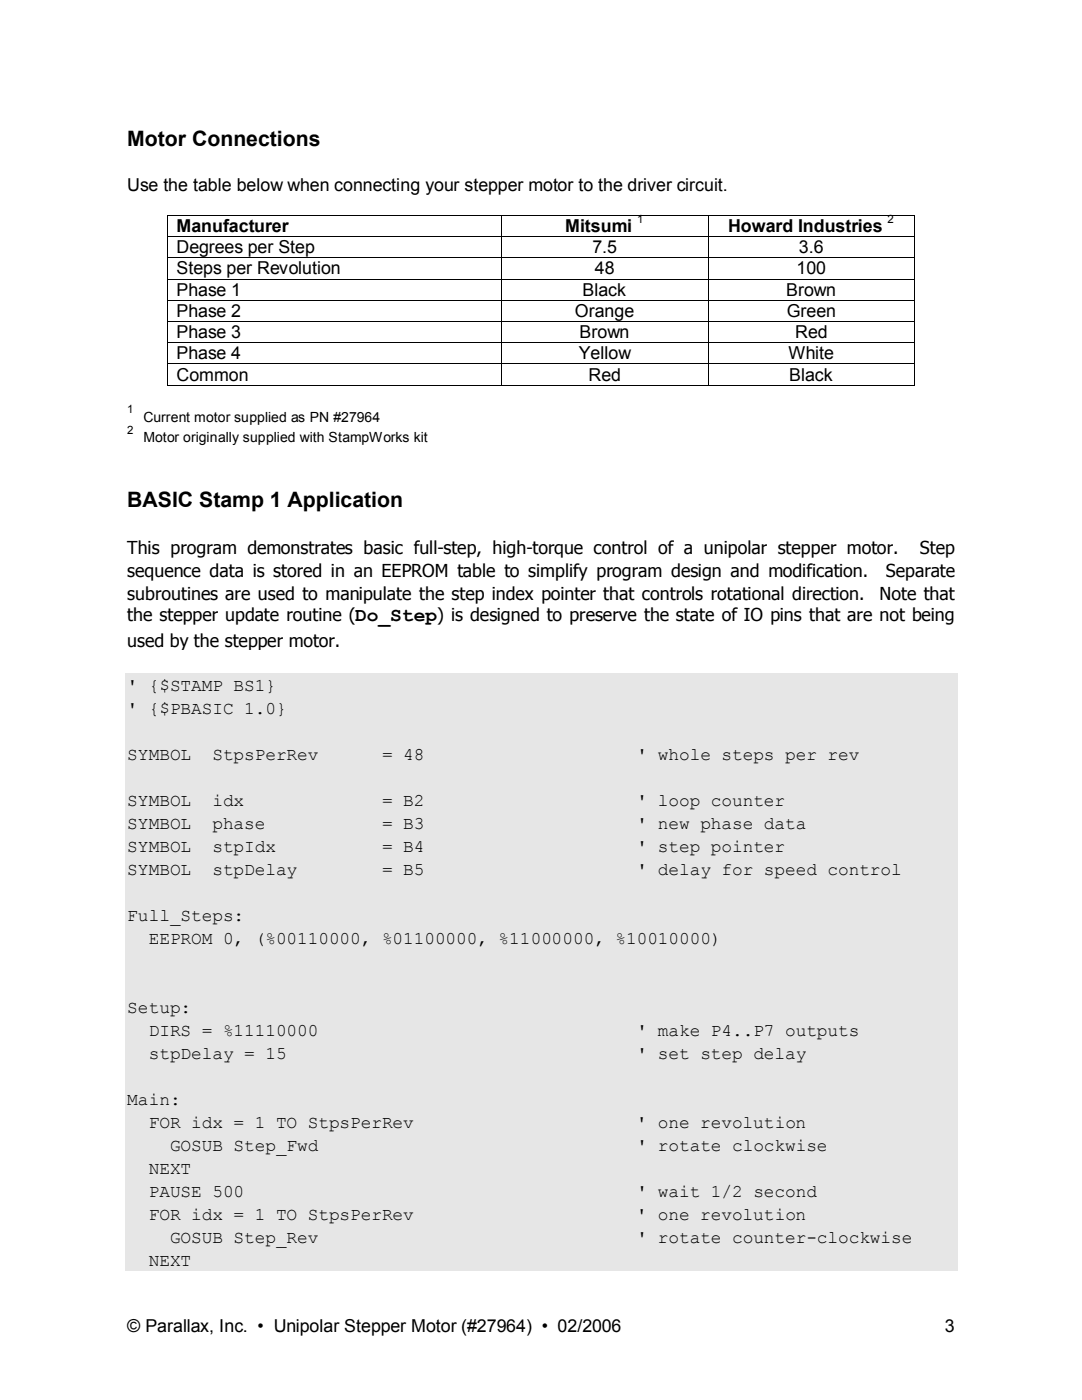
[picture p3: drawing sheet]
<svg xmlns="http://www.w3.org/2000/svg" width="216mm" height="279mm" viewBox="0 0 216 279" stroke-linecap="round" stroke-linejoin="round" font-family="sans-serif">
<defs><g id="words">
<g font-size="4.2">
<text x="25.4" y="29.2">Motor Connections</text>
<text x="25.4" y="101.1">BASIC Stamp 1 Application</text>
</g>
<g font-size="3.6">
<text x="25.4" y="38.1">Use the table below when connecting your stepper motor to the driver circuit.</text>
<text x="35.2" y="46.2">Manufacturer</text>
<text x="112.8" y="46.2">Mitsumi</text>
<text x="145.3" y="46.2">Howard Industries</text>
<text x="35.2" y="50.5">Degrees per Step</text>
<text x="118.2" y="50.5">7.5</text>
<text x="159.4" y="50.5">3.6</text>
<text x="35.2" y="54.8">Steps per Revolution</text>
<text x="35.2" y="59">Phase 1</text>
<text x="116.2" y="59">Black</text>
<text x="118.7" y="54.8">48</text>
<text x="156.9" y="59">Brown</text>
<text x="158.9" y="54.8">100</text>
<text x="35.2" y="63.2">Phase 2</text>
<text x="114.7" y="63.2">Orange</text>
<text x="157" y="63.2">Green</text>
<text x="35.2" y="67.5">Phase 3</text>
<text x="35.2" y="71.7">Phase 4</text>
<text x="115.5" y="71.7">Yellow</text>
<text x="115.7" y="67.5">Brown</text>
<text x="157.3" y="71.7">White</text>
<text x="158.7" y="67.5">Red</text>
<text x="35.2" y="75.9">Common</text>
<text x="117.4" y="75.9">Red</text>
<text x="157.5" y="75.9">Black</text>
<text x="25.4" y="110.6">This program demonstrates basic full-step, high-torque control of a unipolar stepper motor.</text>
<text x="183.5" y="110.6">Step</text>
<text x="25.4" y="115.1">sequence data is stored in an EEPROM table to simplify program design and modification.</text>
<text x="25.4" y="119.7">subroutines are used to manipulate the step index pointer that controls rotational direction.</text>
<text x="175.5" y="119.7">Note that</text>
<text x="176.8" y="115.1">Separate</text>
<text x="25.4" y="124">the stepper update routine (Do_Step) is designed to preserve the state of IO pins that are not being</text>
<text x="25.4" y="129">used by the stepper motor.</text>
<text x="25.4" y="137.9">' {$STAMP BS1}</text>
<text x="25.4" y="142.5">' {$PBASIC 1.0}</text>
<text x="25.4" y="151.7">SYMBOL</text>
<text x="42.4" y="151.7">StpsPerRev</text>
<text x="76.3" y="151.7">= 48</text>
<text x="127.1" y="151.7">' whole steps per rev</text>
<text x="25.4" y="160.9">SYMBOL</text>
<text x="42.4" y="160.9">idx</text>
<text x="76.3" y="160.9">= B2</text>
<text x="127.1" y="160.9">' loop counter</text>
<text x="25.4" y="165.4">SYMBOL</text>
<text x="42.4" y="165.4">phase</text>
<text x="76.3" y="165.4">= B3</text>
<text x="127.1" y="165.4">' new phase data</text>
<text x="25.4" y="170">SYMBOL</text>
<text x="42.4" y="170">stpIdx</text>
<text x="76.3" y="170">= B4</text>
<text x="127.1" y="170">' step pointer</text>
<text x="25.4" y="174.6">SYMBOL</text>
<text x="42.4" y="174.6">stpDelay</text>
<text x="76.3" y="174.6">= B5</text>
<text x="127.1" y="174.6">' delay for speed control</text>
<text x="25.4" y="183.8">Full_Steps:</text>
<text x="29.7" y="188.4">EEPROM 0, (%00110000, %01100000, %11000000, %10010000)</text>
<text x="25.4" y="202.1">Setup:</text>
<text x="29.7" y="206.8">DIRS = %11110000</text>
<text x="127.1" y="206.8">' make P4..P7 outputs</text>
<text x="29.7" y="211.3">stpDelay = 15</text>
<text x="127.1" y="211.3">' set step delay</text>
<text x="25.4" y="220.5">Main:</text>
<text x="29.7" y="225">FOR idx = 1 TO StpsPerRev</text>
<text x="127" y="225">' one revolution</text>
<text x="33.9" y="229.6">GOSUB Step_Fwd</text>
<text x="127.1" y="229.6">' rotate clockwise</text>
<text x="29.7" y="234.3">NEXT</text>
<text x="29.7" y="238.8">PAUSE 500</text>
<text x="127.1" y="238.8">' wait 1/2 second</text>
<text x="29.7" y="243.4">FOR idx = 1 TO StpsPerRev</text>
<text x="127" y="243.4">' one revolution</text>
<text x="33.9" y="248">GOSUB Step_Rev</text>
<text x="127.1" y="248">' rotate counter-clockwise</text>
<text x="29.7" y="252.6">NEXT</text>
<text x="25.4" y="265.9">© Parallax, Inc. • Unipolar Stepper Motor (#27964) • 02/2006</text>
<text x="188.6" y="265.9">3</text>
</g>
<g font-size="2.8">
<text x="28.6" y="84.2">Current motor supplied as PN #27964</text>
<text x="28.6" y="88.3">Motor originally supplied with StampWorks kit</text>
</g>
<g font-size="2.3">
<text x="127.2" y="44.4">1</text>
<text x="177.1" y="44.4">2</text>
<text x="25.4" y="82.5">1</text>
<text x="25.4" y="86.5">2</text>
</g>
</g></defs>
<g fill="#000">
<path d="M33.3 42.9h.1v.2h-.1zM33.3 47.2h.1v.1h-.1zM33.3 51.4h.1v.2h-.1zM33.3 55.6h.1v.2h-.1zM33.3 59.9h.1v.1h-.1zM99.9 42.9h.2v.2h-.2zM99.9 47.2h.2v.1h-.2zM99.9 51.4h.2v.2h-.2zM99.9 55.6h.2v.2h-.2zM99.9 59.9h.2v.1h-.2zM141.2 42.9h.2v.2h-.2zM141.2 47.2h.2v.1h-.2z"/>
<path d="M141.2 51.4h.2v.2h-.2zM141.2 55.6h.2v.2h-.2zM141.2 59.9h.2v.1h-.2zM182.5 42.9h.1v.2h-.1zM182.5 47.2h.1v.1h-.1zM182.5 51.4h.1v.2h-.1zM182.5 55.6h.1v.2h-.1zM182.5 59.9h.1v.1h-.1zM33.3 64.1h.1v.2h-.1zM33.3 68.3h.1v.2h-.1zM33.3 72.6h.1v.1h-.1zM33.3 76.9h.1v.1h-.1z"/>
<path d="M99.9 64.1h.2v.2h-.2zM99.9 68.3h.2v.2h-.2zM99.9 72.6h.2v.1h-.2zM99.9 76.9h.2v.1h-.2zM141.2 64.1h.2v.2h-.2zM141.2 68.3h.2v.2h-.2zM141.2 72.6h.2v.1h-.2zM141.2 76.9h.2v.1h-.2zM182.5 64.1h.1v.2h-.1zM182.5 68.3h.1v.2h-.1zM182.5 72.6h.1v.1h-.1zM182.5 76.9h.1v.1h-.1z"/>
</g>
<g fill="none" stroke="#000" stroke-width=".2">
<path d="M33.4 43.1v4.1M33.4 47.3v4.1M33.4 51.6v4M33.4 55.8v4.1M33.4 43h66.5M33.4 47.2h66.5M33.4 51.5h66.5M33.4 55.7h66.5M33.4 59.9h66.5M100 43.1v4.1M100 47.3v4.1M100 51.6v4"/>
<path d="M100 55.8v4.1M100.1 43h41.1M100.1 47.2h41.1M100.1 51.5h41.1M100.1 55.7h41.1M100.1 59.9h41.1M141.3 43.1v4.1M141.3 47.3v4.1M141.3 51.6v4M141.3 55.8v4.1M141.4 43h41.1M141.4 47.2h41.1"/>
<path d="M141.4 51.5h41.1M141.4 55.7h41.1M141.4 59.9h41.1M182.5 43.1v4.1M182.5 47.3v4.1M182.5 51.6v4M182.5 55.8v4.1M33.4 60v4.1M33.4 64.3v4M33.4 68.5v4.1M33.4 72.7v4.2M33.4 64.2h66.5"/>
<path d="M33.4 68.4h66.5M33.4 72.6h66.5M33.4 77h66.5M100 60v4.1M100 64.3v4M100 68.5v4.1M100 72.7v4.2M100.1 64.2h41.1M100.1 68.4h41.1M100.1 72.6h41.1M100.1 77h41.1M141.3 60v4.1"/>
<path d="M141.3 64.3v4M141.3 68.5v4.1M141.3 72.7v4.2M141.4 64.2h41.1M141.4 68.4h41.1M141.4 72.6h41.1M141.4 77h41.1M182.5 60v4.1M182.5 64.3v4M182.5 68.5v4.1M182.5 72.7v4.2"/>
</g>
<g fill="#fff">
<path d="M24.9 102.2h166.1v4.6h-166.1z"/>
<path d="M24.9 106.8h166.1v4.5h-166.1z"/>
<path d="M24.9 111.3h166.1v4.6h-166.1z"/>
<path d="M24.9 115.9h166.1v4.6h-166.1z"/>
<path d="M24.9 120.5h166.1v4.7h-166.1z"/>
<path d="M24.9 125.2h166.1v4.6h-166.1z"/>
<path d="M24.9 129.8h166.1v4.6h-166.1z"/>
</g>
<g fill="#e6e6e6">
<path d="M24.9 134.4h166.1v4.5h-166.1z"/>
<path d="M24.9 138.9h166.1v4.6h-166.1z"/>
<path d="M24.9 143.5h166.1v4.7h-166.1z"/>
<path d="M24.9 148.2h166.1v4.5h-166.1z"/>
<path d="M24.9 152.7h166.1v4.6h-166.1z"/>
<path d="M24.9 157.3h166.1v4.6h-166.1z"/>
<path d="M24.9 161.9h166.1v4.6h-166.1z"/>
<path d="M24.9 166.5h166.1v4.5h-166.1z"/>
<path d="M24.9 171h166.1v4.7h-166.1z"/>
<path d="M24.9 175.7h166.1v4.6h-166.1z"/>
<path d="M24.9 180.3h166.1v4.5h-166.1z"/>
<path d="M24.9 184.8h166.1v4.6h-166.1z"/>
<path d="M24.9 189.4h166.1v4.6h-166.1z"/>
<path d="M24.9 194h166.1v4.5h-166.1z"/>
<path d="M24.9 198.5h166.1v4.7h-166.1z"/>
<path d="M24.9 203.2h166.1v4.6h-166.1z"/>
<path d="M24.9 207.8h166.1v4.5h-166.1z"/>
<path d="M24.9 212.3h166.1v4.6h-166.1z"/>
<path d="M24.9 216.9h166.1v4.6h-166.1z"/>
<path d="M24.9 221.5h166.1v4.6h-166.1z"/>
<path d="M24.9 226.1h166.1v4.6h-166.1z"/>
<path d="M24.9 230.7h166.1v4.6h-166.1z"/>
<path d="M24.9 235.3h166.1v4.6h-166.1z"/>
<path d="M24.9 239.9h166.1v4.5h-166.1z"/>
<path d="M24.9 244.4h166.1v4.6h-166.1z"/>
<path d="M24.9 249h166.1v4.6h-166.1z"/>
</g>
<use href="#words"/>
</svg>
